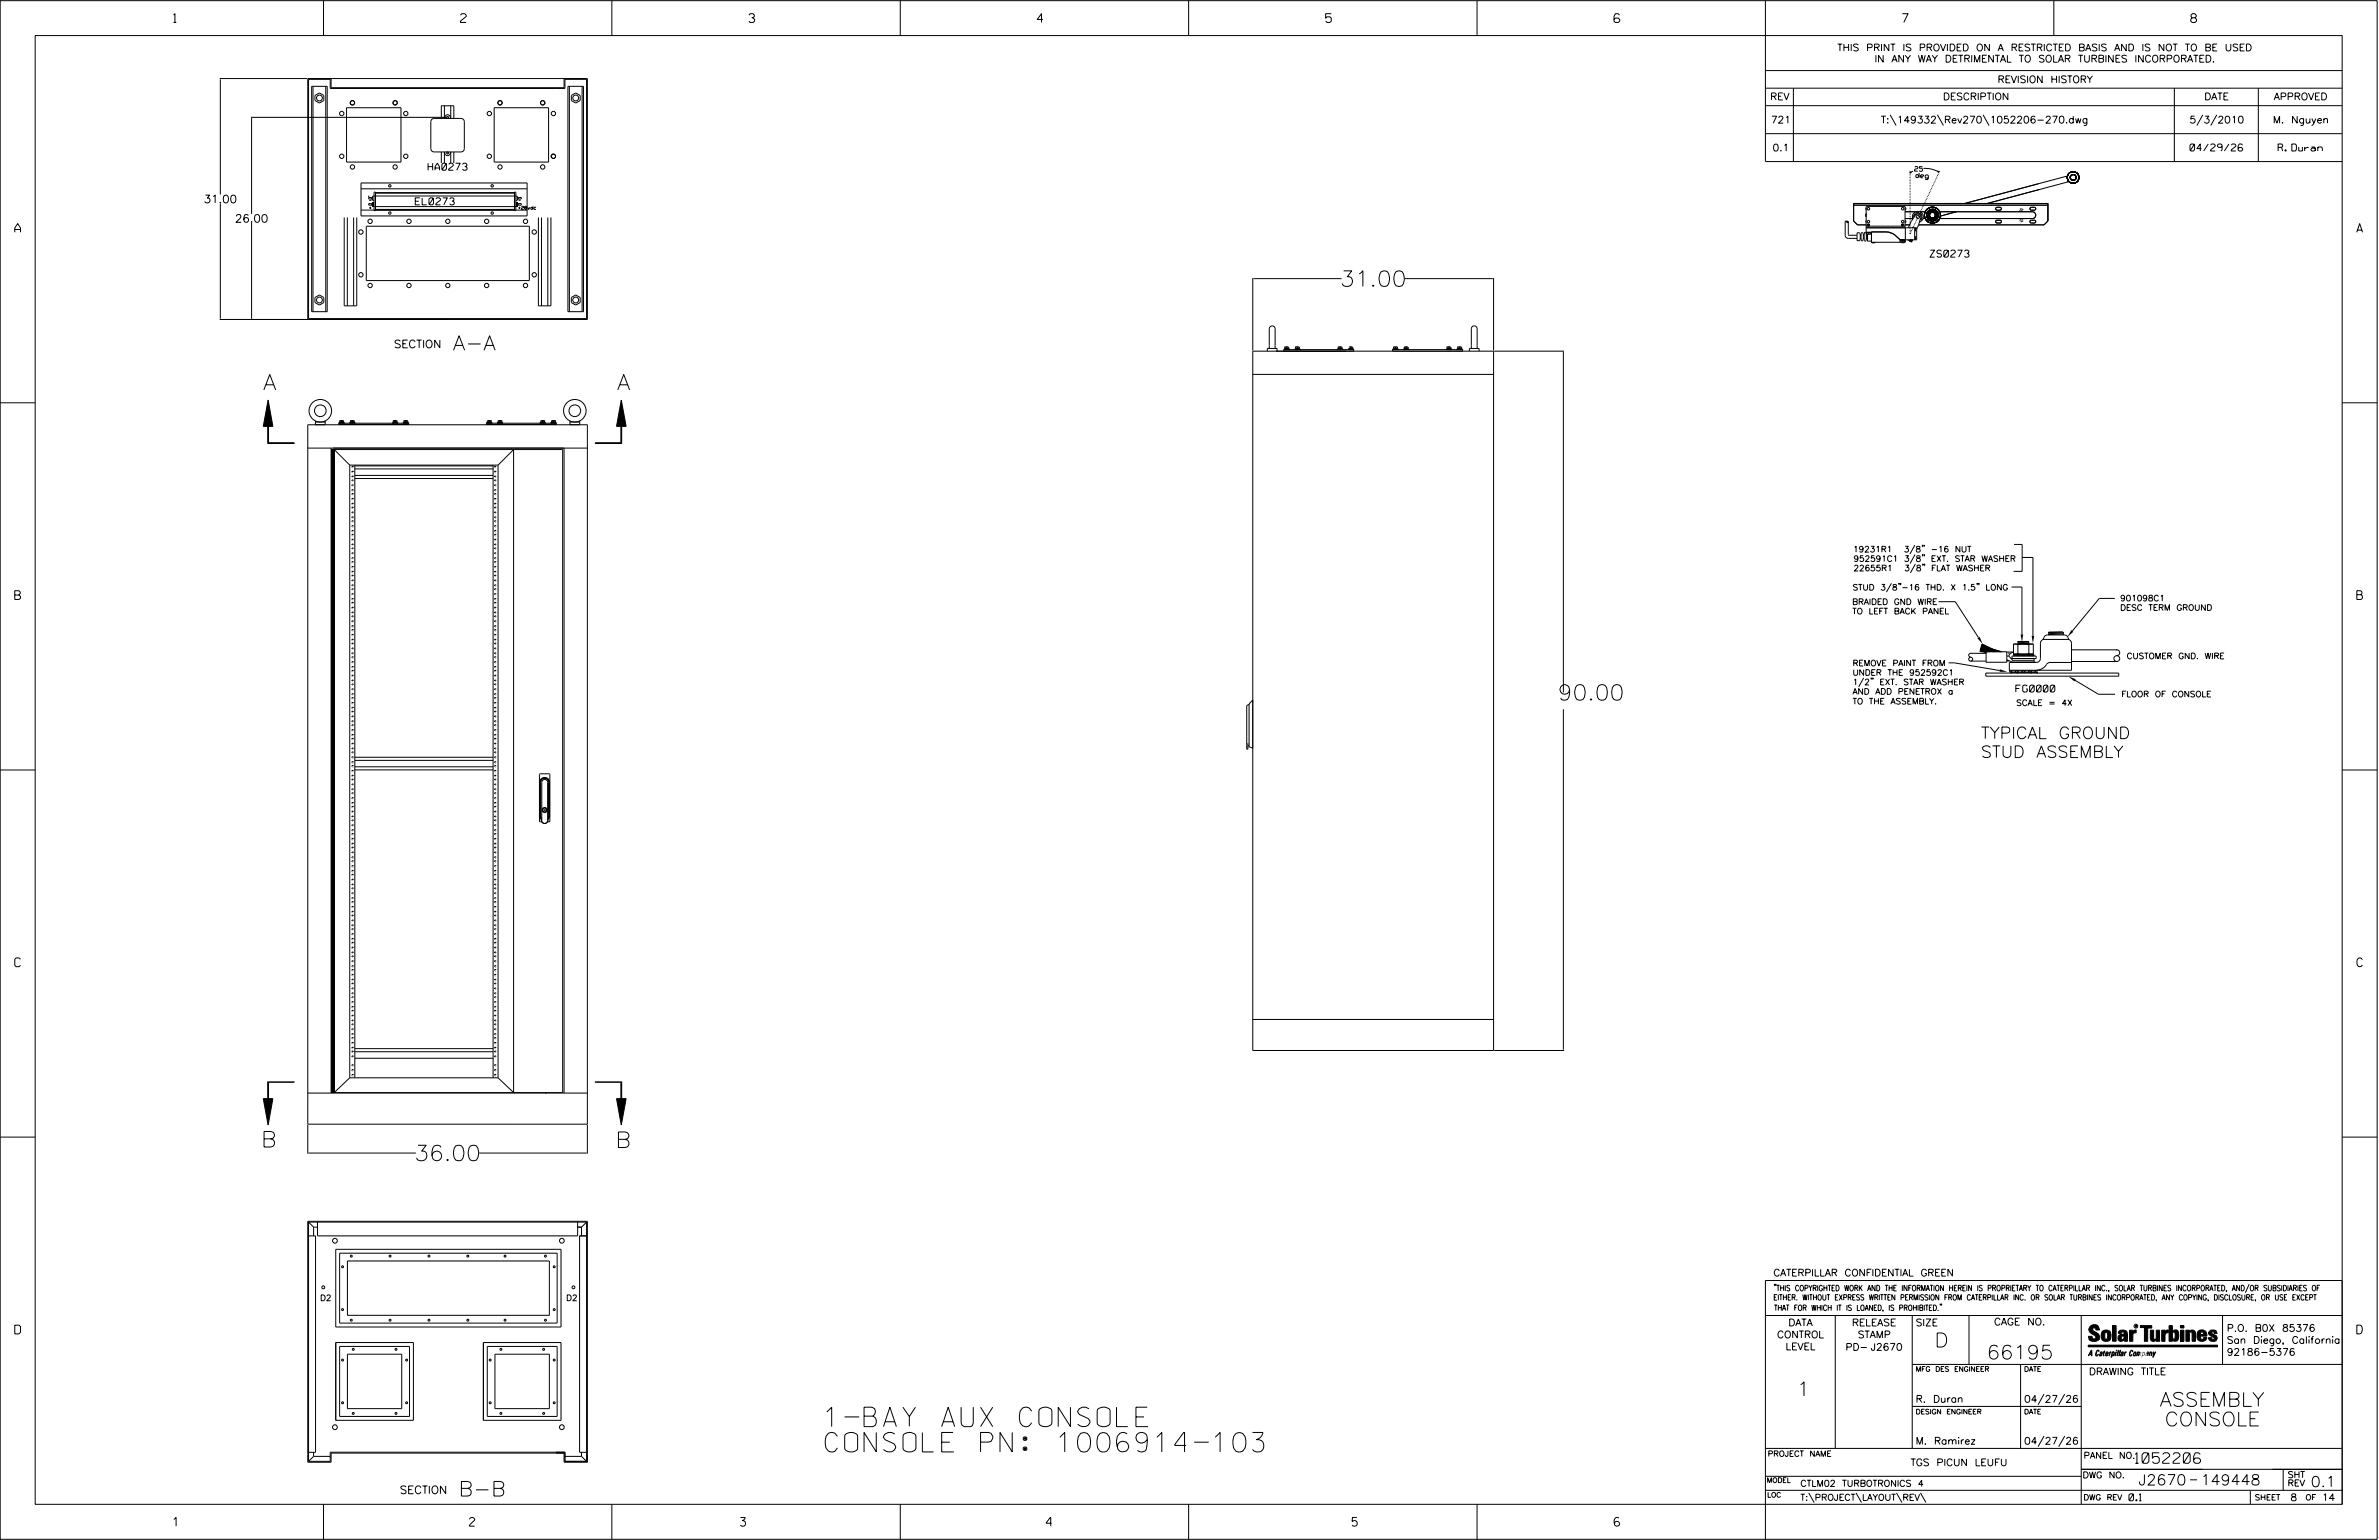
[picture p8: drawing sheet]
<svg xmlns="http://www.w3.org/2000/svg" width="864mm" height="559mm" viewBox="0 0 864 559" stroke-linecap="round" stroke-linejoin="round" font-family="sans-serif">
<defs><g id="words">
<g font-size="7">
<text x="299.6" y="517.7">1-BAY AUX CONSOLE</text>
<text x="299.6" y="526.8">CONSOLE PN: 1006914-103</text>
</g>
<g font-size="5.6">
<text x="486.4" y="103.9">31.00</text>
<text x="95.5" y="141.5">A</text>
<text x="224" y="141.5">A</text>
<text x="565.5" y="254.1">90.00</text>
<text x="94.8" y="416.2">B</text>
<text x="223.4" y="416.4">B</text>
<text x="150.4" y="421.2">36.00</text>
</g>
<g font-size="5.3">
<text x="164.4" y="127.1">A-A</text>
<text x="166.5" y="542.9">B-B</text>
</g>
<g font-size="5.1">
<text x="702.3" y="488.8">D</text>
<text x="721.2" y="493.2">66195</text>
<text x="652.2" y="506.5">1</text>
<text x="784" y="510.3">ASSEMBLY</text>
<text x="785.8" y="517.4">CONSOLE</text>
</g>
<g font-size="4.2">
<text x="719.1" y="268">TYPICAL GROUND</text>
<text x="719.1" y="274.9">STUD ASSEMBLY</text>
</g>
<g font-size="3.8">
<text x="775.1" y="531">1052206</text>
<text x="776.3" y="538.9">J2670</text>
<text x="798.8" y="538.9">149448</text>
<text x="838.8" y="539.5">0.1</text>
</g>
<g font-size="3.2">
<text x="63" y="8.2">1</text>
<text x="167.2" y="8.2">2</text>
<text x="271.8" y="8.2">3</text>
<text x="376.5" y="8.2">4</text>
<text x="481.2" y="8.2">5</text>
<text x="690.6" y="8.2">7</text>
<text x="795.3" y="8.2">8</text>
<text x="5.4" y="84.3">A</text>
<text x="855.5" y="84.3">A</text>
<text x="5.4" y="217.5">B</text>
<text x="855.6" y="217.5">B</text>
<text x="5.4" y="350.8">C</text>
<text x="855.6" y="350.8">C</text>
<text x="5.4" y="484">D</text>
<text x="855.6" y="484">D</text>
<text x="62.8" y="553.8">1</text>
<text x="170.4" y="553.8">2</text>
<text x="268.8" y="553.8">3</text>
<text x="379.8" y="553.8">4</text>
<text x="490.8" y="553.8">5</text>
<text x="585.9" y="553.8">6</text>
</g>
<g font-size="2.8">
<text x="73.9" y="73.6">31.00</text>
<text x="85.3" y="80.7">26.00</text>
<text x="143" y="126.2">SECTION</text>
<text x="145.1" y="542">SECTION</text>
</g>
<g font-size="2.5">
<text x="666.9" y="18.5">THIS PRINT IS PROVIDED ON A RESTRICTED BASIS AND IS NOT TO BE USED</text>
<text x="680.5" y="22.6">IN ANY WAY DETRIMENTAL TO SOLAR TURBINES INCORPORATED.</text>
<text x="725.1" y="30">REVISION HISTORY</text>
<text x="642.6" y="36.3">REV</text>
<text x="705.3" y="36.3">DESCRIPTION</text>
<text x="800.2" y="36.3">DATE</text>
<text x="825.4" y="36.3">APPROVED</text>
<text x="642.9" y="44.7">721</text>
<text x="682.8" y="44.7">T:\149332\Rev270\1052206-270.dwg</text>
<text x="794.8" y="44.7">5/3/2010</text>
<text x="825.1" y="44.7">M. Nguyen</text>
<text x="643.5" y="54.8">0.1</text>
<text x="795" y="54.8">04/29/26</text>
<text x="827" y="54.8">R. Duran</text>
<text x="155.4" y="61.8">HA0273</text>
<text x="150.7" y="74.3">EL0273</text>
<text x="700.6" y="93.3">ZS0273</text>
<text x="731.8" y="251.1">FG0000</text>
<text x="643.8" y="463">CATERPILLAR CONFIDENTIAL GREEN</text>
<text x="645.1" y="485.5">CONTROL</text>
<text x="649.2" y="481.1">DATA</text>
<text x="672.3" y="481.1">RELEASE</text>
<text x="674.4" y="485.5">STAMP</text>
<text x="695.4" y="481.1">SIZE</text>
<text x="723.8" y="480.8">CAGE NO.</text>
<text x="808.4" y="483.1">P.O. B0X 85376</text>
<text x="648.2" y="489.8">LEVEL</text>
<text x="669.9" y="490">PD- J2670</text>
<text x="808.4" y="487.5">San Diego, California</text>
<text x="808.4" y="491.8">92186-5376</text>
<text x="758.3" y="498.9">DRAWING TITLE</text>
<text x="695.4" y="508.9">R. Duran</text>
<text x="734.8" y="508.9">04/27/26</text>
<text x="695.4" y="524.1">M. Ramirez</text>
<text x="734.8" y="524.1">04/27/26</text>
<text x="693.5" y="531.9">TGS PICUN LEUFU</text>
<text x="772.8" y="544.6">0.1</text>
<text x="831.4" y="544.6">8</text>
<text x="842.9" y="544.6">14</text>
</g>
<g font-size="2.3">
<text x="756.4" y="529.2">PANEL NO.</text>
<text x="653.5" y="539.4">CTLM02 TURBOTRONICS 4</text>
<text x="756" y="536.3">DWG NO.</text>
<text x="830.4" y="539.3">REV</text>
<text x="830.4" y="536.2">SHT</text>
<text x="653.5" y="544.5">T:\PROJECT\LAYOUT\REV\</text>
</g>
<g font-size="2.1">
<text x="672.7" y="200.3">19231R1</text>
<text x="672.8" y="203.8">952591C1 3/8&quot; EXT. STAR WASHER</text>
<text x="691.3" y="200.3">3/8&quot; -16 NUT</text>
<text x="672.8" y="207.2">22655R1</text>
<text x="688.7" y="207.2">3/8&quot; FLAT WASHER</text>
<text x="672.5" y="214.2">STUD 3/8&quot;-16 THD. X 1.5&quot; LONG</text>
<text x="672.4" y="219.4">BRAIDED GND WIRE</text>
<text x="769.6" y="221.5">DESC TERM GROUND</text>
<text x="769.6" y="218.1">901098C1</text>
<text x="672.4" y="222.8">TO LEFT BACK PANEL</text>
<text x="772" y="239.1">CUSTOMER GND. WIRE</text>
<text x="672.5" y="241.7">REMOVE PAINT FROM</text>
<text x="672.5" y="245.1">UNDER THE 952592C1</text>
<text x="672.5" y="248.5">1/2&quot; EXT. STAR WASHER</text>
<text x="672.5" y="251.9">AND ADD PENETROX a</text>
<text x="672.5" y="255.5">TO THE ASSEMBLY.</text>
<text x="731.9" y="256.1">SCALE = 4X</text>
<text x="770.1" y="252.9">FLOOR OF CONSOLE</text>
<text x="116.2" y="472">D2</text>
<text x="205.5" y="472">D2</text>
</g>
<g font-size="2">
<text x="643.8" y="468.4">&quot;THIS COPYRIGHTED WORK AND THE INFORMATION HEREIN IS PROPRIETARY TO CATERPILLAR INC., SOLAR TURBINES INCORPORATED, AND/OR SUBSIDIARIES OF</text>
<text x="643.8" y="471.8">EITHER. WITHOUT EXPRESS WRITTEN PERMISSION FROM CATERPILLAR INC. OR SOLAR TURBINES INCORPORATED, ANY COPYING, DISCLOSURE, OR USE EXCEPT</text>
<text x="644" y="475.6">THAT FOR WHICH IT IS LOANED, IS PROHIBITED.&quot;</text>
<text x="641.7" y="528.5">PROJECT NAME</text>
<text x="756.3" y="544.3">DWG REV</text>
<text x="818.5" y="544.3">SHEET</text>
<text x="836.9" y="544.3">OF</text>
</g>
<g font-size="1.8">
<text x="695.4" y="497.6">MFG DES ENGINEER</text>
<text x="734.8" y="497.6">DATE</text>
<text x="695.4" y="513.1">DESIGN ENGINEER</text>
<text x="734.8" y="513.1">DATE</text>
<text x="641.3" y="538">MODEL</text>
<text x="641.5" y="543.3">LOC</text>
</g>
<g font-size="1.7">
<text x="695" y="62.1" transform="rotate(2 695 62.1)">2</text>
<text x="695.5" y="64.4" transform="rotate(2 695.5 64.4)">d e g</text>
<text x="696.7" y="62.2" transform="rotate(2 696.7 62.2)">5</text>
</g>
<g font-size="1.1">
<text x="134.1" y="76">+</text>
<text x="134.1" y="73.3">-</text>
<text x="188.2" y="76">+28vdc</text>
<text x="188.2" y="73.2">-</text>
</g>
<text font-size=".9" x="775.1" y="481.7">R</text>
</g></defs>
<g fill="none" stroke="#000" stroke-width=".36">
<path d="M.1 .2h862.8v558.4h-862.8zM12.8 12.9h837.4v533h-837.4zM117.4 .2v12.7M222.1 .2v12.7M326.8 .2v12.7M431.5 .2v12.7M536.2 .2v12.7M587.9 5.5l-.5-.5h-1l-.5 1v1.7l.5 .4h1l.6-.4v-.6l-.6-.5h-1l-.5 .5M640.9 .2v58.4h209.3M745.6 .2v12.7M79.8 28.5h31.7M80 28.8v41.8"/>
<path d="M112 28.8h7.9v3.3h85.2v-3.3h7.8v86.8h-100.9zM113.1 31.3h5.7v81.8h-5.7zM113.6 31.3v81.8M114.3 34.6l1.7-.9 1.5 .9v1.9l-1.5 .9-1.7-.9zM118.3 31.3v81.8M120.2 28.5v3.3h84.6v-3.3M123 31.8v.3M125.8 39.1h19.8v19.7h-19.8zM161.3 38.4v4.6M163.6 38.4l.1 4.6-.6-1.1-.6-.3-.8 .5-.4 .9M179.4 39.1h19.7v19.7h-19.7zM201.9 31.8v.3"/>
<path d="M206.2 31.3h5.6v81.8h-5.6zM206.7 31.3v81.8M207.4 34.6l1.6-.9 1.6 .9v1.9l-1.6 .9-1.6-.9zM211.3 31.3v81.8M640.9 25.6h209.3M640.9 32h209.3M640.9 38.3h209.3M651 32v26.6M789.3 32v26.6M819.8 32v26.6M91.1 42.6h71.1M91.3 42.9v34.7"/>
<path d="M156.7 43.3l1-.3h9.6a1.21 1.21 0 0 1 1.3 1.2v9.7a1.21 1.21 0 0 1-1.3 1.2h-9.6a1.21 1.21 0 0 1-1.3-1.2v-9.7zM160.2 43v-4.6h4.5v4.6M160.2 55.1v4.1M161.3 55.1l.4 1 .8 .4 .6-.3 .6-1.1-.1 4.1M161.3 55.1v4.1M164.7 55.1v4.1M640.9 48.5h209.3M686.2 41.7l2.1 3.8M703.3 41.7l2.2 3.8M719.9 41.7l2.1 3.8M799.6 41.7l-2.1 3.8M804.7 41.7l-2.2 3.8"/>
<path d="M80 73.8v41.8M125 78.9v32.1h4.5v-32.1M126.1 78.9v32.1M128.4 78.9v32.1M131.1 76.2h60.2M131.1 66.4h60.2v12h-60.2zM131.1 68.5h60.2M133.8 71v.5M133.8 73.9h1.1v.5h-1.1zM133.8 71.6h1.1v.6h-1.1zM134.9 72.1l.4 .2M134.9 72.2l.4 .2"/>
<path d="M134.9 74.4l.4 .2M134.9 74.3l.4 .2M135.3 73.4v1.5h52.4v-1.5M135.3 71.5l-.4 .3M135.3 73.7l-.4 .3M135.8 69.7h.5v6.7h-.5zM135.8 72.7h-.5v-1.5h52.4v1.5h-.4M136.3 76h50.5M136.3 69.9h50.5M136.3 70.1h50.5M186.8 69.7h.5v6.7h-.5zM187.7 71.6l.4 .2"/>
<path d="M187.7 71.5l.4 .2M187.7 73.7l.4 .2M187.7 73.8l.4 .2M188.1 73.9h1.1v.5h-1.1zM188.1 71.6h1.1v.6h-1.1zM188.1 72.2l-.4 .2M188.1 72.1l-.4 .2M188.1 74.4l-.4 .2M188.1 74.3l-.4 .2M195.4 78.9v32.1h4.6v-32.1M196.6 78.9v32.1M198.9 78.9v32.1"/>
<path d="M672.9 74.4h70.5M677.4 77.5v1.1M677.4 75.4v.7M691.6 76.8h3.8M691.6 75.3l.3 .4-.3 .5M691.6 79.9l.3 .5-.3 .5M691.6 79.3h2.7M693.4 62v.3M693.4 62.6v.3M693.4 63.1v.3M693.4 63.7v.3M693.4 64.3v.3"/>
<path d="M693.4 64.8v.3M693.4 65.4v.3M693.4 66v.3M693.4 66.5v.3M693.4 67.1v.3M693.4 67.7v.2M693.4 68.2v.3M693.4 68.8v.3M693.4 69.4v.2M693.4 69.9v.3M693.4 70.5v.3M693.4 71v.3"/>
<path d="M693.4 71.6v.3M693.4 72.2v.3M693.4 72.7v.3M693.4 73.3v.3M693.4 73.9v.3M693.4 74.4v.3M693.4 75v.3M693.4 75.6v.2M693.4 76.1v.3M693.4 76.7v.3M693.4 77.3v.2M693.4 77.8v.3"/>
<path d="M693.4 78.4v.3M693.4 79v.2M693.4 79.5v.3M693.5 62.3l.3 .4-.5 .1zM694.4 79.5a2 2 0 0 1 1.1-2.7 2 2 0 0 1 2.6 1.2 2 2 0 0 1-1.3 2.6M694.5 62.1l-1.2 .6M695 78.1h.1M695.5 77.9l-.4-.4-.4 .9v.3l.2-.1M695.7 79.9l-.1 .3M695.9 79.4l-.1 .3M696.1 77.3h.1M696.2 78.9l-.1 .3"/>
<path d="M696.4 78.4l-.1 .3M696.5 77.6l.2-.4-.6-.1-.7 .2 .3 .5M696.7 77.9l-.2 .2M696.8 77.8l.2-.5 .5 .5 .3 .6h-.6M696.9 77.4l-.1 .2M696.9 80v.1M697 76.8h1.9M697.1 76.9l-.1 .3M697.3 78.7h.5v.3l-.5 .8-.2-.2M697.4 77.9h.1M697.4 76.4l-.1 .2M697.6 79.2h.1"/>
<path d="M697.6 75.8l-.1 .3M697.9 75.4l-.2 .2M698.1 74.8l-.1 .3M698.1 79.3h.8M698.2 61.1a10.5 10.5 0 0 1 5.7 1.3M698.3 74.3l-.1 .3M698.6 73.8l-.1 .3M698.8 73.3l-.1 .3M699.1 72.8l-.2 .3M699.3 72.3l-.1 .2M699.6 71.8l-.2 .2M699.8 71.3l-.1 .2"/>
<path d="M699.8 78.4l.1 .2M699.8 77.8v.3M699.9 78.1v.3M700 70.8l-.1 .2M700 78.9l.2 .2M700 77.3l-.1 .2M700 78.6l.1 .3M700 77.5l-.1 .3M700.3 70.2l-.1 .3M700.3 79.1l.2 .2M700.3 77.1l-.2 .2M700.4 79.3l.2 .2"/>
<path d="M700.4 76.8l-.2 .2M700.4 76.2a2.12 2.12 0 0 0-1 2.4 2.12 2.12 0 0 0 2.1 1.6M700.4 76.2l.1 .5a1.71 1.71 0 0 0-.6 1.8 1.71 1.71 0 0 0 1.5 1.3l.1 .4M700.5 69.7l-.1 .3M700.7 79.4l.3 .2M700.7 76.7l-.2 .2M700.8 69.2l-.2 .3M700.8 79.6l.3 .1M700.8 76.5l-.2 .2M701 68.7l-.1 .3M701.2 79.6l.3 .1M701.2 76.5l-.2 .1"/>
<path d="M701.2 68.2l-.1 .3M701.4 79.8h.2M701.4 76.4h-.3M701.5 67.7l-.1 .2M701.5 76l-1.1 .2M701.5 76l.1 .4M701.5 76a2.12 2.12 0 0 1 2 1.5 2.12 2.12 0 0 1-.9 2.4M701.5 76.5h.3M701.6 76.4a1.71 1.71 0 0 1 1.5 1.2 1.71 1.71 0 0 1-.6 1.9M701.6 76.4h.3M701.7 67.2l-.1 .3M702 66.7l-.2 .2"/>
<path d="M702 76.6l.3 .1M702 79.6h-.2M702.2 79.6l-.3 .1M702.2 76.5l.2 .2M702.2 66.2l-.1 .2M702.4 65.7l-.1 .2M702.5 79.5l.1 .4M702.5 79.3l-.2 .1M702.5 76.9l.2 .2M702.6 79.9l-1.1 .3M702.6 79.3l-.2 .2M702.6 76.8l.2 .2"/>
<path d="M702.7 65.2l-.1 .2M702.9 77.3l.1 .2M702.9 78.9l-.2 .2M702.9 64.6l-.1 .3M703 77.3l.1 .2M703 78.9l-.2 .2M703.1 78.4l-.1 .2M703.1 77.8v.3M703.2 78.4l-.1 .2M703.2 77.8v.3M703.2 64.1l-.2 .3M703.4 62.4h.5"/>
<path d="M703.4 63.6l-.1 .3M703.5 62.1l-.1 .3M703.6 62l.3 .5M703.6 63.1l-.1 .3M703.9 62.6l-.1 .3M704.1 76.8h33.7a1.23 1.23 0 0 1 1.2 1.3 1.23 1.23 0 0 1-1.2 1.2h-33.7M704.1 62l-.1 .3M710.2 76.8l-5.8 1.6M713.2 73.8l37.1-9.9 .5 2.1-29.4 7.8M724.5 75.5l.5-.3h1l.5 .5-.2 .5-1.3 .1-.5-.3zM733.2 80l.1 .3M733.2 76.2l.1 .3"/>
<path d="M733.5 79.5l-.2 .2M733.5 76.7l.3 .1M733.5 75.7l-.2 .2M733.7 79.7l-.2 .3M733.7 76.4h.3M733.7 76l-.2 .2M733.8 79.4l.3 .1M733.8 75.6l.3 .1M734 79.7l.1 .3M734 76l.1 .2M734.3 76.5l-.2 .2M734.3 79.7l.1 .3"/>
<path d="M734.3 75.9l.1 .3M737.1 75.3h1.6l.2 .7-.4 .3-1.4-.1-.2-.5zM91.3 80.9v34.7M133 82.1h59.2v19.7h-59.2zM670.3 80.4l.1 .2M670.3 80.5l-.2-.3-.3 .2v5l.2 .6 .9 .5h3.3M670.9 80.5l.1 4.7 3.1 .2M675.3 85.2v1.5M675.6 85.2v1.5M676.4 85.2v1.5M676.7 85.2v1.5M677.1 87.5h.1"/>
<path d="M677.1 84.3h.1M677.1 84.3l-.5 .9-.4-.7h-.5l-.3 .7-.4-.7h-.9v2.8h.9l.4-.7 .3 .7 .4 .1 .5-.8 .5 .9M677.1 84.3l.4 .8 .3-.1M677.1 87.5l.6-.9 .2 .9M677.4 80v.8M677.4 81.6h-3.1l-1.4-1.4v-6.4h70.5v6.4l-1.4 1.4h-45.5M677.4 82.7h18.4v4.3h-6.1M677.4 84.6h1.7v.3l-1.3 .1-.4-.1zM677.4 82.1h14.2M677.5 85.2v1.5M677.6 84.3v.3M677.8 85.2v1.5"/>
<path d="M677.9 82.1v-.8h.7v.8M677.9 85.1v2.4M677.9 82h.7M677.9 81.7h.7M677.9 87.5h1.5M678 81.6h.6M678 81.4h.6M678.1 81.8h.3M678.1 81.5h.3M678.1 81.6h.3M678.4 84.3l-.4 .3M679 84.3v.3"/>
<path d="M679.3 87.9l.3 .2M679.4 84.2l5.8 .1 2.7 1M679.4 88l.2 .1M680.8 87.9l-1.2 .2M687.9 85.3l1.8 1.7M687.9 85.3l-1-.7-1.6-.5h-6l.1 3.8M687.9 85.3l2 1.7M689.7 87v.9M689.9 87.6h.1M689.9 87.6v-.4h1.7v.4M689.9 87.6h1.6M690 87v.2"/>
<path d="M690.3 82.1v-.8h.8v.8M690.4 81.6h.6M690.4 81.4h.6M690.4 82h.6M690.4 81.7h.6M690.5 81.6h.3M690.5 81.8h.3M690.5 81.5h.3M690.5 87.2l.3-.2-.3 .2M691.4 87v.2M691.4 87.9h-1.3M691.5 87.6h.1"/>
<path d="M691.6 81.6h1.6M691.6 82.7v-7.8h-14.2v9.4h1.9M691.7 82.7v5.2h-12.4M692.5 87l1.5 .7M693.3 87.1l.8 .4-.8-.3M693.4 80.1v.3M693.4 80.6v.3M693.4 81.2v.3M693.4 81.7v.3M693.4 82.3v.3M693.4 82.9v.2M693.4 83.4v.3"/>
<path d="M693.4 84v.3M693.5 87l.7 .3-.5-.3M693.5 84.5l-.1 .4v-.3M693.8 84l-.1 .3M693.8 87l.4 .2-.3-.2M694 83.5l-.1 .3M694.1 87l.2 .1M694.1 87.6l-.9-.3 .8 .4M694.2 87l-.3 .8-.7-.3 .2-.5 .8 .4M694.2 82.7l.1-.3 .2 .3M694.3 83l-.2 .3M694.5 82.5l-.1 .3"/>
<path d="M694.7 82l-.1 .2M695 81.5l-.1 .2M695 82.7v4.3M695.2 81l-.1 .2M695.4 82.7v1.2h.4M695.5 80.5l-.2 .2M695.8 85.8h-.4v1.2M696.5 81.6l.7-2.6a1.07 1.07 0 0 0-.6-1.3 1.07 1.07 0 0 0-1.3 .4l-1.5 2.2-1.1 2.4M696.5 81.6l-.7 1.5M724.5 80.1l1.5-.2 .5 .5-.2 .5h-1.3l-.5-.2zM733.5 80.5h.3M733.7 80.2h.3"/>
<path d="M734.3 80.3l-.2 .2M736.9 80.1l1.6-.2 .5 .5-.3 .5h-1.3l-.5-.2zM79.8 115.9h133.4v-87.4h-101.5v87.4M117.5 107.9v1.9l-1.5 .9-1.7-.9v-1.9l1.7-.9 1.5 .9M210.6 107.9v1.9l-1.6 .9-1.6-.9v-1.9l1.6-.9 1.6 .9M454.8 100.9v26.3M455 101.1h32M510 101.1h31.9M535.1 118.3l-.8 .4-.2 .6v7.1M535.1 118.3h.1M535.2 118.3l.8 .4 .2 .6v7.1M542.2 100.9v26.3"/>
<path d="M454.8 127.4h87.4v253.8h-87.4zM454.8 135.9h87.4M460.1 127.4v-1h3.5v1M460.8 126.4v-7.1a1.06 1.06 0 0 1 1-1 1.06 1.06 0 0 1 1.1 1v7.1M466.1 126.9h25.3M466.4 126h.1M466.4 125.9l.7 .1M466.4 126.4h1.4M466.4 125.9v.7M466.7 125.9h.8M467.1 126l.7-.1v.7M467.1 125.9v.5"/>
<path d="M467.2 126.4l-.3 .2M468.2 126.9v-.3h-2.1v.8M469.9 126.9v-.3h2.2v.3M470.3 126h.1M470.3 125.9l.7 .1M470.3 126.4h1.4M470.3 125.9v.7M470.6 125.9h.8M471 126l.7-.1v.7M471 125.9v.5M471.1 126.4l-.3 .2M485.4 126.9v-.3h2.1v.3"/>
<path d="M485.8 126.4h1.4M485.8 125.9l.7 .1M485.8 126h.1M485.8 125.9v.7M486.1 125.9h.8M486.5 126l.7-.1v.7M486.5 125.9l-.2 .7 .3-.2M489.3 126.9v-.3h2.1v.8M489.7 126.4h1.4M489.7 125.9l.7 .1M490 125.9h.8M490.4 126l.7-.1v.7"/>
<path d="M490.4 125.9v.5M490.4 126.4l-.2 .2M490.5 126.4l-.3 .2M505.5 126.9h25.4M505.9 126.4h1.4M505.9 125.9l.7 .1M505.9 126h.1M505.9 125.9v.7M506.2 125.9h.8M506.6 126l.7-.1v.7M506.6 125.9v.5M506.7 126.4l-.3 .2"/>
<path d="M507.6 126.9v-.3h-2.1v.8M509.4 126.9v-.3h2.1v.3M509.8 126.4h1.4M509.8 125.9l.7 .1M509.8 126h.1M509.8 125.9v.7M510.1 125.9h.8M510.5 126l.7-.1v.7M510.5 125.9v.5M510.6 126.4l-.3 .2M524.9 126.9v-.3h2.1v.3M525.3 126.4h1.4"/>
<path d="M525.3 126h.1M525.3 125.9v.7M525.3 125.9l.7 .1M525.6 125.9h.8M526 126l.7-.1v.7M526 125.9v.5M526.1 126.4l-.3 .2M528.8 126.9v-.3h2.1v.8M529.2 126.4h1.4M529.2 125.9l.7 .1M529.2 126h.1M529.2 125.9v.7"/>
<path d="M529.4 125.9h.9M529.9 126l.7-.1v.7M529.9 125.9v.5M530 126.4l-.3 .2M533.4 127.4v-1h3.5v1M542.4 127.4h25.4M567.5 127.7v123.5M.1 146.2h12.7M97.2 154.7v6.2h9.6v-.2h-9.3v-6M97.3 145.1l1.8 9.6h-3.5zM97.3 154.7v6.2M111.7 154.1h101.5v253.8h-101.5z"/>
<path d="M114.5 152.7v1.4M114.5 153.1h3.5M118 152.7v1.4M123 153.6h25.4M123 154h25.4M123.3 152.7h.1M123.3 152.7h.7M123.3 152.7v.7M123.3 153.1h1.4zM123.6 152.6h.9M124 152.7h.7v.7M124 152.7v.4"/>
<path d="M124.2 153.1l-.3 .3M125.1 153.6l-2.1-.2v.7M126.9 153.6h2.1M127.2 152.7h.7M127.2 152.7h.1M127.2 153.1h1.4zM127.2 152.7v.7M127.5 152.6h.8M127.9 152.7h.7v.7M127.9 152.7v.4M128 153.1l-.3 .3 .4-.3M142.4 153.6h2.1"/>
<path d="M142.7 152.7h.1M142.7 153.1h1.4zM143 152.6h.9M143.4 152.7h.7v.7M143.4 152.7h-.7v.7M143.4 152.7v.4M143.5 153.1l-.3 .3M146.3 153.6l2.1-.2v.7M146.6 152.7h.1M146.6 153.1h1.4zM146.9 152.6h.8M147.3 152.7h-.7v.7"/>
<path d="M147.3 152.7h.7v.7M147.3 152.7v.4M147.4 153.1l-.3 .3M176.6 153.6h25.4M176.6 154h25.4M176.9 153.1h1.4zM177.2 152.6h.8M177.5 153.1l.3 .3M177.6 152.7h-.7v.7M177.6 152.7h.7v.7M177.6 152.7v.4M178.3 152.7h.1"/>
<path d="M178.7 153.6l-2.1-.2v.7M180.4 153.6h2.2M180.8 153.1h1.4zM181.1 152.6h.8M181.4 153.1l.3 .3M181.5 152.7h.7v.7M181.5 152.7h-.7v.7M181.5 152.7v.4M182.2 152.7h.1M196 153.6h2.1M196.3 153.1h1.4zM196.6 152.6h.8"/>
<path d="M196.9 153.1l.3 .3-.2-.3M197 152.7h.7v.7M197 152.7h-.7v.7M197 152.7v.4M197.7 152.7h.1M199.8 153.6l2.2-.2v.7M200.2 153.1h1.4zM200.5 152.6h.8M200.8 153.1l.3 .3M200.9 152.7h-.7v.7M200.9 152.7h.7v.7M200.9 152.7v.4"/>
<path d="M201.6 152.7h.1M206.9 153.1h3.5M206.9 152.7v1.4M210.4 152.7v1.4M225.4 154.7v6h-9.3v.2h9.6v-6.2M225.5 145.1l1.8 9.6h-3.5zM225.5 154.7v6.2M850.2 146.2h12.7M97.2 160.8h9.6M111.7 162.6h101.5M120.2 163.1h84.1v233.4h-84.1M120.2 162.6v234"/>
<path d="M127 168.8v222.3M127 168.8h53.8M127 168.8l-5.7-5.7v233.4l5.7-5.4M128 176.4h.1M128 179.6h.1M128 178.2h.1M128 174.7h.1M128 173.2h.1M128 171.5h.1M128 169.7h.1M128.3 176.2l-.3-.3-.2 .4M128.3 179.4l-.3-.3-.2 .4"/>
<path d="M128.3 177.9l-.3-.2-.2 .3M128.3 174.4l-.3-.2-.2 .3M128.3 173l-.3-.2-.2 .3M128.3 171.2l-.3-.2-.2 .3M128.3 169.5l-.3-.3-.2 .4M128.8 168.8v222.3M128.8 169.1h50.2M128.8 173.6h50.2M128.8 170.1h50.2M128.8 172.5h50.2M179 168.8v222.3M179.8 176.4h.1"/>
<path d="M179.8 179.6h.1M179.8 178.2h.1M179.8 174.7h.1M179.8 173.2h.1M179.8 171.5h.1M179.8 169.7h.1M180.1 176.2l-.4-.3-.2 .4M180.1 179.4l-.4-.3-.2 .4M180.1 177.9l-.4-.2-.2 .3M180.1 174.4l-.4-.2-.2 .3M180.1 173l-.4-.2-.2 .3M180.1 171.2l-.4-.2-.2 .3"/>
<path d="M180.1 169.5l-.4-.3-.2 .4M180.8 168.8v222.3M180.8 168.8l5.6-5.7v233.4l-5.6-5.4M204.8 162.6v234M216.1 160.8h9.6M128 199.3h.1M128 183.1h.1M128 184.5h.1M128 186.3h.1M128 181.4h.1M128.1 194.4h-.1M128.1 196.1l-.1 .1"/>
<path d="M128.1 197.9h-.1M128.1 188l-.1 .1M128.1 189.4l-.1 .1M128.1 191.2h-.1M128.1 193h-.1M128.3 194.1l-.3-.2-.2 .3M128.3 195.9l-.3-.2-.2 .3M128.3 197.7l-.3-.3-.2 .4M128.3 199.1l-.3-.3-.2 .4M128.3 187.8l-.3-.3-.2 .4M128.3 189.2l-.3-.3-.2 .4M128.3 191l-.3-.3-.2 .4"/>
<path d="M128.3 192.7l-.3-.2-.2 .3M128.3 182.9l-.3-.3-.2 .4M128.3 184.3l-.3-.3-.2 .4M128.3 186.1l-.3-.3-.2 .4M128.3 181.1l-.3-.3-.2 .4M179.8 199.3h.1M179.8 183.1h.1M179.8 184.5h.1M179.8 186.3h.1M179.8 181.4h.1M179.9 194.4h-.1M179.9 196.1l-.1 .1"/>
<path d="M179.9 197.9h-.1M179.9 188l-.1 .1M179.9 189.4l-.1 .1M179.9 191.2h-.1M179.9 193h-.1M180.1 194.1l-.4-.2-.2 .3M180.1 195.9l-.4-.2-.2 .3M180.1 199.1l-.4-.3-.2 .4M180.1 197.7l-.4-.3-.2 .4M180.1 187.8l-.4-.3-.2 .4M180.1 189.2l-.4-.3-.2 .4M180.1 191l-.4-.3-.2 .4"/>
<path d="M180.1 192.7l-.4-.2-.2 .3M180.1 182.9l-.4-.3-.2 .4M180.1 184.3l-.4-.3-.2 .4M180.1 186.1l-.4-.3-.2 .4M180.1 181.1l-.4-.3-.2 .4M695.1 197.8l-1.8 3.2M697.9 197.9l-.1 .5M698.5 197.9l-.1 .5M731.1 197.6h3v9.7h-3.1M128 219.1h.1M128 215.9h.1M128 217.7h.1"/>
<path d="M128 214.1h.1M128 212.7h.1M128 209.2h.1M128 207.8h.1M128 211h.1M128 206h.1M128 202.8h.1M128 201.1h.1M128 204.3h.1M128.3 218.8l-.3-.3-.2 .4M128.3 215.7l-.3-.3-.2 .4M128.3 217.4l-.3-.2-.2 .3"/>
<path d="M128.3 213.9l-.3-.3-.2 .4M128.3 212.5l-.3-.3-.2 .4M128.3 209l-.3-.3-.2 .4M128.3 207.5l-.3-.2-.2 .3M128.3 210.7l-.3-.2-.2 .3M128.3 205.8l-.3-.3-.2 .4M128.3 202.6l-.3-.2-.2 .3M128.3 200.8l-.3-.2-.2 .3M128.3 204l-.3-.2-.2 .3M179.8 219.1h.1M179.8 215.9h.1M179.8 217.7h.1"/>
<path d="M179.8 214.1h.1M179.8 212.7h.1M179.8 209.2h.1M179.8 207.8h.1M179.8 211h.1M179.8 206h.1M179.8 202.8h.1M179.8 201.1h.1M179.8 204.3h.1M180.1 218.8l-.4-.3-.2 .4M180.1 215.7l-.4-.3-.2 .4M180.1 217.4l-.4-.2-.2 .3"/>
<path d="M180.1 213.9l-.4-.3-.2 .4M180.1 212.5l-.4-.3-.2 .4M180.1 209l-.4-.3-.2 .4M180.1 207.5l-.4-.2-.2 .3M180.1 210.7l-.4-.2-.2 .3M180.1 205.8l-.4-.3-.2 .4M180.1 202.6l-.4-.2-.2 .3M180.1 200.8l-.4-.2-.2 .3M180.1 204l-.4-.2-.2 .3M686.6 211.7l-1.8 3.2M689.4 211.7h-.2h.2l-.2 .6M690 211.7h-.2h.2l-.2 .6"/>
<path d="M695.2 201.2l-1.8 3.3M695.3 204.7l-1.8 3.2M698 201.3h-.2h.2l-.2 .6M698.1 204.8h-.2h.2l-.2 .5M698.6 201.3l-.2 .6M698.7 204.8h-.2h.2l-.2 .5M700.3 217.2h.1M703.8 218.3h6l8.4 13M717.8 211.7h-.2h.2l-.2 .6M718.4 211.7h-.2h.2l-.2 .6M730.2 213h3.8v17.2M734.1 202.3h3.9v28.4"/>
<path d="M767.7 217.1h-5.6l-9.8 11.9M128 225.8h.1M128 220.8h.1M128 224h.1M128 222.6h.1M128.1 238.8h-.1M128.1 227.5h-.1M128.1 228.9l-.1 .1M128.1 237.4h-.1M128.1 230.7h-.1M128.1 232.4l-.1 .1M128.1 233.9h-.1"/>
<path d="M128.1 235.6l-.1 .1M128.3 238.5l-.3-.2-.2 .4M128.3 227.3l-.3-.3-.2 .4M128.3 228.7l-.3-.3-.2 .4M128.3 237.1l-.3-.2-.2 .3M128.3 230.4l-.3-.2-.2 .3M128.3 232.2l-.3-.2-.2 .3M128.3 233.6l-.3-.2-.2 .3M128.3 235.4l-.3-.3-.2 .4M128.3 225.5l-.3-.3-.2 .4M128.3 220.6l-.3-.3-.2 .4M128.3 223.8l-.3-.3-.2 .4"/>
<path d="M128.3 222.4l-.3-.3-.2 .4M179.8 225.8h.1M179.8 220.8h.1M179.8 222.6h.1M179.8 224h.1M179.9 238.8h-.1M179.9 227.5h-.1M179.9 228.9l-.1 .1M179.9 237.4h-.1M179.9 230.7h-.1M179.9 233.9h-.1M179.9 232.4l-.1 .1"/>
<path d="M179.9 235.6l-.1 .1M180.1 238.5l-.4-.2-.2 .4M180.1 227.3l-.4-.3-.2 .4M180.1 228.7l-.4-.3-.2 .4M180.1 237.1l-.4-.2-.2 .3M180.1 230.4l-.4-.2-.2 .3M180.1 233.6l-.4-.2-.2 .3M180.1 232.2l-.4-.2-.2 .3M180.1 235.4l-.4-.3-.2 .4M180.1 225.5l-.4-.3-.2 .4M180.1 220.6l-.4-.3-.2 .4M180.1 222.4l-.4-.3-.2 .4"/>
<path d="M180.1 223.8l-.4-.3-.2 .4M715.4 239.9h5.6M715.4 237.1h5.6M715.5 237.1a.71 .71 0 0 0-.8 .6 .71 .71 0 0 0 .7 .8M718.8 236.2l2.9 .3M718.9 236l5.1 .5M718.9 235.9l2.1 1M718.9 235.7l2.1 .9-2.3-.2 .8-2.7 5.8 2.8M718.9 235.8l7.5 .7M719 235.5l6.7 .7M719 235.4l2.1 1.1M719 235.3l5.4 .5"/>
<path d="M719.1 235.2l2.6 1.3M719.1 235.1l4.2 .4M719.1 234.9l3.6 .3M719.2 234.8l3.5 1.7M719.2 234.7l2.9 .3M719.2 234.6l4 1.9M719.3 234.4l4.5 2.1M719.3 234.1l5 2.4M719.3 234.2l1.6 .2M719.5 233.8h.2M720.3 234.1l-.9-.2 5.4 2.6M721 236.5h7.5v3.8h-7.5z"/>
<path d="M721.5 234.7l-2.2-.3 7.4 2.1M723.2 235.5l-4.1-.5 3.1 1.5M728.5 238.1h.7l1.5 1.6h7.7M728.5 239.7l2.2 .6M728.5 239.4l.8 .4M729 236.6h1.9M729.2 236.6h-.7M729.3 237.2h.1M730.4 239v-.9h8.7v.9h-9.1M730.9 236.6l-1.2 .6-.4 .8M731 237.3l1.5-.2 5.5 .2M731 233.7l1.5 .2 5.5-.2"/>
<path d="M731.2 237.5h1.2M731.3 237.9h1.3M731.6 237.5l-.4 .6M732.3 237.7l.5 .4M732.4 232.9h.1M732.4 232.9l4.1-.1-.3 .2M732.4 233.6l.1 3.7M732.4 232.9l.4 .3M732.8 237.5h1.5M732.8 233.2l-.4 .4M733 237.9h1.5M733 237.8l-.5-.5-.3 .6"/>
<path d="M733.2 237.5l-.3 .6M734.4 232.8l-2 .1M734.7 237.5h1.4M734.9 237.9h1.5M734.9 237.8l-.5-.5-.3 .6M735.1 237.5l-.4 .6-.5-.4M736.1 237.7l.4 .4M736.2 233l-3.4 .2M736.2 233l.4 .4M736.5 233.7v3.6M736.5 237.5h1.4M736.6 233.4l-4.2 .2"/>
<path d="M736.6 233.4l-.4 .3M736.7 237.9h1.4M736.8 237.8l-.5-.5-.4 .6M736.9 237.5l-.3 .6M737.8 237.7l.5 .4M738 237.3l.4 .8M738 237.3l-.3 .6M738.1 237.3h-7.2l.5 .5M738.1 237.3v-3.6h-7.2v4.1l.3 .3M738.4 237.9h.1M738.4 239v1.3M741.6 232h9.5"/>
<path d="M743.5 229.6l.4 .3M743.5 230.2l.2 .2M743.9 229.9l-.4 .3M748.8 229.3l-5.3 .3M748.8 230l-5.3 .3M748.8 229.3l.4 .4M748.8 230l.4 .4M748.8 229.3h-5l-.3 .3M749.2 229.7l-5.3 .2M749.2 229.7l-.4 .3M752 235.8h16.6M768.2 235.8a1.07 1.07 0 0 1 1.3 1 1.07 1.07 0 0 1-1.2 1.1"/>
<path d="M128 253.6h.1M128 255.4h.1M128 257.1h.1M128 258.6h.1M128 250.4h.1M128 252.2h.1M128 248.7h.1M128 240.6h.1M128 245.5h.1M128 247.3h.1M128 243.7h.1M128 242.3h.1"/>
<path d="M128.3 253.4l-.3-.3-.2 .4M128.3 255.1l-.3-.2-.2 .3M128.3 256.9l-.3-.3-.2 .4M128.3 258.3l-.3-.2-.2 .3M128.3 250.2l-.3-.3-.2 .4M128.3 252l-.3-.3-.2 .4M128.3 248.4l-.3-.2-.2 .3M128.3 240.3l-.3-.2-.2 .3M128.3 245.3l-.3-.3-.2 .4M128.3 247l-.3-.2-.2 .3M128.3 243.5l-.3-.3-.2 .4M128.3 242.1l-.3-.3-.2 .4"/>
<path d="M179.8 253.6h.1M179.8 257.1h.1M179.8 255.4h.1M179.8 258.6h.1M179.8 250.4h.1M179.8 252.2h.1M179.8 248.7h.1M179.8 240.6h.1M179.8 247.3h.1M179.8 245.5h.1M179.8 243.7h.1M179.8 242.3h.1"/>
<path d="M180.1 253.4l-.4-.3-.2 .4M180.1 256.9l-.4-.3-.2 .4M180.1 255.1l-.4-.2-.2 .3M180.1 258.3l-.4-.2-.2 .3M180.1 250.2l-.4-.3-.2 .4M180.1 252l-.4-.3-.2 .4M180.1 248.4l-.4-.2-.2 .3M180.1 240.3l-.4-.2-.2 .3M180.1 247l-.4-.2-.2 .3M180.1 245.3l-.4-.3-.2 .4M180.1 243.5l-.4-.3-.2 .4M180.1 242.1l-.4-.3-.2 .4"/>
<path d="M453.4 255.6l-.8 .4v15.9h.4l.1-2.2M454.8 254l-1.4 1.4v15.6l1.4 .5M567.5 257.4v123.5M676.5 246l-1.8 3.2M679.3 246.1l-.1 .5M679.9 246.1l-.1 .5M707.4 240.5h2.1l16.4 2.8M720.9 244.2h48.2v1.2h-48.2zM729.4 240.3h9.9a1.45 1.45 0 0 0 1.4-1.4v-5.5l.2-.7 .6-.6a2.33 2.33 0 0 1 1.8-1.7h6.1a2.2 2.2 0 0 1 1.7 1.7l.7 .6 .2 .7v9.8h-22.6zM729.8 243.5h1.9M730 244h1.9M730.4 243.5l-.5 .7-.4-.3v-.7l.6 .6"/>
<path d="M732.1 243.5h2.1M732.4 244h2M732.5 243.8l-.7-.6-.5 .8M732.7 243.5l-.4 .7-.7-.6M734.6 243.5h2M734.9 244h1.9M735 243.8l-.7-.6-.5 .8M735.2 243.5l-.5 .7-.6-.6M737 243.5h1.9M737.3 244h1.9M737.4 243.8l-.7-.6-.5 .8M737.6 243.5l-.4 .7-.7-.6"/>
<path d="M738.5 244l.5-.8 .5 .4v.6M738.8 243.6l.7 .6M739.5 244h.1M739.5 244.2h.1M752 240.4l-8.6 .2a5.4 5.4 0 0 1-4.1 2.6M752 240h16.6M753.3 246.8l8.5 5.1h6M.1 279.4h12.7M128 267h.1M128 260.3h.1M128 262.1h.1M128 263.5h.1"/>
<path d="M128 265.3h.1M128.1 273.3l-.1 .1M128.1 275.1h-.1M128.1 276.9h-.1M128.1 278.3h-.1M128.1 271.9l-.1 .1M128.1 268.4h-.1M128.1 270.2h-.1M128.3 279.8l-.3-.3-.2 .4M128.3 273.1l-.3-.3-.2 .4M128.3 274.8l-.3-.2-.2 .4M128.3 276.6l-.3-.2-.2 .3"/>
<path d="M128.3 278l-.3-.2-.2 .3M128.3 271.7l-.3-.3-.2 .4M128.3 266.8l-.3-.3-.2 .4M128.3 268.2l-.3-.3-.2 .4M128.3 269.9l-.3-.2-.2 .3M128.3 260.1l-.3-.3-.2 .4M128.3 261.8l-.3-.3-.2 .4M128.3 263.2l-.3-.2-.2 .3M128.3 265l-.3-.3-.2 .4M128.8 274.8h50.2M128.8 275.9h50.2M128.8 278.2h50.2"/>
<path d="M128.8 279.4h50.2M179.8 267h.1M179.8 260.3h.1M179.8 263.5h.1M179.8 262.1h.1M179.8 265.3h.1M179.9 273.3l-.1 .1M179.9 275.1h-.1M179.9 276.9h-.1M179.9 278.3h-.1M179.9 271.9l-.1 .1M179.9 270.2h-.1"/>
<path d="M179.9 268.4h-.1M180.1 279.8l-.4-.3-.2 .4M180.1 273.1l-.4-.3-.2 .4M180.1 274.8l-.4-.2-.2 .4M180.1 276.6l-.4-.2-.2 .3M180.1 278l-.4-.2-.2 .3M180.1 271.7l-.4-.3-.2 .4M180.1 266.8l-.4-.3-.2 .4M180.1 269.9l-.4-.2-.2 .3M180.1 268.2l-.4-.3-.2 .4M180.1 260.1l-.4-.3-.2 .4M180.1 263.2l-.4-.2-.2 .3"/>
<path d="M180.1 261.8l-.4-.3-.2 .4M180.1 265l-.4-.3-.2 .4M453 270.6h.4M850.2 279.4h12.7M128 296.6h.1M128 298h.1M128 299.8h.1M128 293.1h.1M128 294.9h.1M128 281.8h.1M128 283.2h.1M128 286.7h.1"/>
<path d="M128 285h.1M128 289.9h.1M128 288.1h.1M128 291.7h.1M128.1 280l-.1 .1M128.3 296.4l-.3-.3-.2 .4M128.3 297.8l-.3-.3-.2 .4M128.3 299.5l-.3-.2-.2 .3M128.3 292.8l-.3-.2-.2 .3M128.3 294.6l-.3-.2-.2 .3M128.3 281.6l-.3-.3-.2 .4M128.3 283l-.3-.3-.2 .4"/>
<path d="M128.3 286.5l-.3-.3-.2 .4M128.3 284.7l-.3-.2-.2 .3M128.3 289.7l-.3-.3-.2 .4M128.3 287.9l-.3-.2-.2 .3M128.3 291.4l-.3-.2-.2 .3M179.8 296.6h.1M179.8 298h.1M179.8 299.8h.1M179.8 293.1h.1M179.8 294.9h.1M179.8 281.8h.1M179.8 283.2h.1"/>
<path d="M179.8 286.7h.1M179.8 285h.1M179.8 289.9h.1M179.8 288.1h.1M179.8 291.7h.1M179.9 280l-.1 .1M180.1 296.4l-.4-.3-.2 .4M180.1 297.8l-.4-.3-.2 .4M180.1 299.5l-.4-.2-.2 .3M180.1 292.8l-.4-.2-.2 .3M180.1 294.6l-.4-.2-.2 .3M180.1 281.6l-.4-.3-.2 .4"/>
<path d="M180.1 283l-.4-.3-.2 .4M180.1 286.5l-.4-.3-.2 .4M180.1 284.7l-.4-.2-.2 .3M180.1 289.7l-.4-.3-.2 .4M180.1 287.9l-.4-.2-.2 .3M180.1 291.4l-.4-.2-.2 .3M196.1 296l.4 1M196.1 296.1v-12.2a1.61 1.61 0 0 1 1.6-1.6 1.61 1.61 0 0 1 1.6 1.6v12.2M196.5 297.3l-.5-1.2v-12.2a1.76 1.76 0 0 1 1.7-1.8 1.76 1.76 0 0 1 1.8 1.8v12.2l-.5 1.2M196.6 298.2l-.8-.3v-16.8l.3-.3h3.2l.3 .3v16.8l-.1 .3h-.7M196.7 282.9a1.42 1.42 0 0 1 1.6-.4 1.42 1.42 0 0 1 .8 1.4v12.1a3 3 0 0 1-1 2.7 1.57 1.57 0 0 1-1.7-2.1l-.1-12.7zM196.9 283.2a1.06 1.06 0 0 1 1.2-.3 1.06 1.06 0 0 1 .7 1v13.8a1.06 1.06 0 0 1-1.1 1.1 1.06 1.06 0 0 1-1-1.1v-13.8z"/>
<path d="M197.7 293.7h.1M197.8 293.7v.6l-.3-.4 .2-.2M197.8 293.7h.1M199.3 296l-.3 1M128 306.5h.1M128 307.9h.1M128 304.7h.1M128 301.6h.1M128 303h.1M128.1 319.5h-.1M128.1 314.6h-.1M128.1 317.7l-.1 .1"/>
<path d="M128.1 316.3l-.1 .1M128.1 309.6l-.1 .1M128.1 312.8h-.1M128.1 311.4h-.1M128.3 319.3l-.3-.3-.2 .4M128.3 314.3l-.3-.2-.2 .3M128.3 317.5l-.3-.2-.2 .3M128.3 316.1l-.3-.3-.2 .4M128.3 309.4l-.3-.3-.2 .4M128.3 312.6l-.3-.3-.2 .4M128.3 311.1l-.3-.2-.2 .4M128.3 306.2l-.3-.2-.2 .4"/>
<path d="M128.3 307.7l-.3-.3-.2 .4M128.3 304.5l-.3-.3-.2 .4M128.3 301.3l-.3-.3-.2 .4M128.3 302.7l-.3-.3-.2 .4M179.8 306.5h.1M179.8 307.9h.1M179.8 304.7h.1M179.8 301.6h.1M179.8 303h.1M179.9 319.5h-.1M179.9 314.6h-.1M179.9 317.7l-.1 .1"/>
<path d="M179.9 316.3l-.1 .1M179.9 309.6l-.1 .1M179.9 312.8h-.1M179.9 311.4h-.1M180.1 319.3l-.4-.3-.2 .4M180.1 314.3l-.4-.2-.2 .3M180.1 317.5l-.4-.2-.2 .3M180.1 316.1l-.4-.3-.2 .4M180.1 309.4l-.4-.3-.2 .4M180.1 312.6l-.4-.3-.2 .4M180.1 311.1l-.4-.2-.2 .4M180.1 306.2l-.4-.2-.2 .4"/>
<path d="M180.1 307.7l-.4-.3-.2 .4M180.1 304.5l-.4-.3-.2 .4M180.1 301.3l-.4-.3-.2 .4M180.1 302.7l-.4-.3-.2 .4M128 331.2h.1M128 337.5h.1M128 339.3h.1M128 336.1h.1M128 334.3h.1M128 332.6h.1M128 326.2h.1M128 327.6h.1"/>
<path d="M128 329.4h.1M128 324.4h.1M128 322.7h.1M128.1 321.3h-.1M128.3 330.9l-.3-.2-.2 .3M128.3 337.3l-.3-.3-.2 .4M128.3 339l-.3-.2-.2 .3M128.3 335.8l-.3-.2-.2 .4M128.3 334.1l-.3-.3-.2 .4M128.3 332.3l-.3-.2-.2 .3M128.3 326l-.3-.3-.2 .4M128.3 327.4l-.3-.3-.2 .4"/>
<path d="M128.3 329.1l-.3-.2-.2 .3M128.3 321l-.3-.2-.2 .3M128.3 324.2l-.3-.2-.2 .3M128.3 322.4l-.3-.2-.2 .3M179.8 331.2h.1M179.8 337.5h.1M179.8 339.3h.1M179.8 336.1h.1M179.8 334.3h.1M179.8 332.6h.1M179.8 326.2h.1M179.8 327.6h.1"/>
<path d="M179.8 329.4h.1M179.8 324.4h.1M179.8 322.7h.1M179.9 321.3h-.1M180.1 330.9l-.4-.2-.2 .3M180.1 337.3l-.4-.3-.2 .4M180.1 339l-.4-.2-.2 .3M180.1 335.8l-.4-.2-.2 .4M180.1 334.1l-.4-.3-.2 .4M180.1 332.3l-.4-.2-.2 .3M180.1 326l-.4-.3-.2 .4M180.1 327.4l-.4-.3-.2 .4"/>
<path d="M180.1 329.1l-.4-.2-.2 .3M180.1 321l-.4-.2-.2 .3M180.1 324.2l-.4-.2-.2 .3M180.1 322.4l-.4-.2-.2 .3M128 344.2h.1M128 347.4h.1M128 349.1h.1M128 346h.1M128 341h.1M128 342.4h.1M128.1 357.2l-.1 .1M128.1 359h-.1"/>
<path d="M128.1 350.9h-.1M128.1 352.3h-.1M128.1 354l-.1 .1M128.1 355.8h-.1M128.3 357l-.3-.3-.2 .4M128.3 358.7l-.3-.2-.2 .3M128.3 344l-.3-.3-.2 .4M128.3 347.1l-.3-.2-.2 .3M128.3 350.7l-.3-.3-.2 .3M128.3 348.9l-.3-.3-.2 .4M128.3 352l-.3-.2-.2 .3M128.3 353.8l-.3-.2-.2 .3"/>
<path d="M128.3 355.6l-.3-.3-.2 .4M128.3 345.7l-.3-.3-.2 .4M128.3 340.8l-.3-.3-.2 .4M128.3 342.2l-.3-.3-.2 .4M179.8 344.2h.1M179.8 347.4h.1M179.8 349.1h.1M179.8 346h.1M179.8 341h.1M179.8 342.4h.1M179.9 357.2l-.1 .1M179.9 359h-.1"/>
<path d="M179.9 350.9h-.1M179.9 352.3h-.1M179.9 354l-.1 .1M179.9 355.8h-.1M180.1 357l-.4-.3-.2 .4M180.1 358.7l-.4-.2-.2 .3M180.1 344l-.4-.3-.2 .4M180.1 347.1l-.4-.2-.2 .3M180.1 348.9l-.4-.3-.2 .4M180.1 350.7l-.4-.3-.2 .3M180.1 352l-.4-.2-.2 .3M180.1 353.8l-.4-.2-.2 .3"/>
<path d="M180.1 355.6l-.4-.3-.2 .4M180.1 345.7l-.4-.3-.2 .4M180.1 340.8l-.4-.3-.2 .4M180.1 342.2l-.4-.3-.2 .4M128 370.6h.1M128 375.6h.1M128 372h.1M128 373.8h.1M128 377h.1M128 378.7h.1M128 362.2h.1M128 365.7h.1"/>
<path d="M128 367.1h.1M128 368.9h.1M128 363.9h.1M128.1 360.8h-.1M128.3 370.4l-.3-.3-.2 .4M128.3 375.3l-.3-.2-.2 .3M128.3 371.8l-.3-.3-.2 .4M128.3 373.6l-.3-.3-.2 .4M128.3 376.7l-.3-.2-.2 .3M128.3 378.5l-.3-.3-.2 .4M128.3 361.9l-.3-.2-.2 .3M128.3 365.4l-.3-.2-.2 .3"/>
<path d="M128.3 366.9l-.3-.3-.2 .4M128.3 368.6l-.3-.2-.2 .3M128.3 363.7l-.3-.3-.2 .4M128.3 360.5l-.3-.2-.2 .3M179.8 370.6h.1M179.8 373.8h.1M179.8 372h.1M179.8 377h.1M179.8 378.7h.1M179.8 375.6h.1M179.8 362.2h.1M179.8 363.9h.1"/>
<path d="M179.8 367.1h.1M179.8 365.7h.1M179.8 368.9h.1M179.9 360.8h-.1M180.1 370.4l-.4-.3-.2 .4M180.1 373.6l-.4-.3-.2 .4M180.1 371.8l-.4-.3-.2 .4M180.1 376.7l-.4-.2-.2 .3M180.1 378.5l-.4-.3-.2 .4M180.1 375.3l-.4-.2-.2 .3M180.1 361.9l-.4-.2-.2 .3M180.1 363.7l-.4-.3-.2 .4"/>
<path d="M180.1 366.9l-.4-.3-.2 .4M180.1 365.4l-.4-.2-.2 .3M180.1 368.6l-.4-.2-.2 .3M180.1 360.5l-.4-.2-.2 .3M454.8 369.9h87.4M95.6 398.6h3.5l-1.8 9.6zM97.2 392.6h9.6M97.2 392.4v6.2M97.3 392.4v6.2M106.8 392.4v.3h-9.3v5.9M111.7 396.6h101.5M127 391.1h53.8"/>
<path d="M128 386.9h.1M128 388.6h.1M128 383.7h.1M128 381.9h.1M128 380.5h.1M128.1 390.3l-.1 .1M128.3 386.6l-.3-.3-.2 .4M128.3 388.4l-.3-.3-.2 .4M128.3 390.1l-.3-.2-.2 .3M128.3 383.4l-.3-.2-.2 .3M128.3 381.7l-.3-.3-.2 .4M128.3 380.3l-.3-.3-.2 .4"/>
<path d="M128.8 381.6h50.2M128.8 384h50.2M128.8 380.5h50.2M179.8 386.9h.1M179.8 388.6h.1M179.8 383.7h.1M179.8 380.5h.1M179.8 381.9h.1M179.9 390.3l-.1 .1M180.1 386.6l-.4-.3-.2 .4M180.1 388.4l-.4-.3-.2 .4M180.1 390.1l-.4-.2-.2 .3"/>
<path d="M180.1 383.4l-.4-.2-.2 .3M180.1 380.3l-.4-.3-.2 .4M180.1 381.7l-.4-.3-.2 .4M198 396.5h.1M198 396.8h.1M198 396.8h.2M216.1 392.4v.3h9.3v5.9M216.1 392.6h9.6M223.8 398.6h3.5l-1.8 9.6zM225.5 392.4v6.2M225.7 392.4v6.2M542.4 381.2h25.4"/>
<path d="M.1 412.6h12.7M111.7 408.1v10.5M112 418.4h39M174 418.4h38.9M213.2 408.1v10.5M850.2 412.6h12.7M111.7 443.2h101.5v87.4h-8.4v-3.3h-84.6v3.3h-8.5zM112 443.4v86.9M112 448.5h2.5v78.5h-2.5M112 443.4l1.8 1.9M112 443.4h100.9M113.8 445.3h1.5"/>
<path d="M113.8 445.3v3.2M115.3 443.4v5.1h94.4v-5.1M121.9 453.3h81.8v28.2h-81.8zM123.3 454.7h78.9v25.4h-78.9zM126.1 457.6h73.3v19.7h-73.3zM209.7 445.3h1.4M211.1 445.3v3.2M212.9 443.4l-1.8 1.9M212.9 443.4v86.9M212.9 448.5h-2.5v78.5h2.5M640.9 477.3h209.3M644.2 466.1l-.1 .4"/>
<path d="M644.7 466.1l-.2 .4M666.2 477.3v48.3M694.2 477.3v48.3M704.4 473.3l-.1 .4M704.8 473.3l-.1 .4M714.8 477.3v17.8M755.5 477.3v68.6M806.8 477.3v17.8M816.5 466l-1.4 3.1M850.2 464.6h-209.3v94M850.2 464.8v81.1M121.9 487.2h28.2v28.2h-28.2z"/>
<path d="M123.3 488.6h25.4v25.4h-25.4zM126.1 491.4h19.7v19.7h-19.7zM175.5 487.2h28.2v28.2h-28.2zM176.9 488.6h25.3v25.4h-25.3zM179.7 491.4h19.7v19.7h-19.7zM694.2 495.1h156M733.5 495.1v30.5M758.6 481.4a2.02 2.02 0 0 1 3.1-.1l.5 1.3h-1.3l-.2-.6-.4-.2-.6 .1-.1 .4 .4 .7a2.46 2.46 0 0 1 2.2 2.9 2.83 2.83 0 0 1-3.8 .3l-.3-1.3h1.3l.2 .7 .6 .3 .5-.2 .2-.5-.4-.6-1.9-1.2-.4-.9zM759.2 491.3h-.7l.7-1.2v1.9h.2l-.1-2.1-1.3 2.1 .5-.5h.7M761.3 490l.3-.2 .4 .3-.1 .3-.3-.4-.4 .3-.3 1.6h.4l.4-.5-.3 .6-.4 .1-.3-.4zM762.6 490.6l.5-.1-.1 1.4h-.9a.74 .74 0 0 1 .9-.8l-.3 .7-.5 .1 .2-.5 .6-.2v-.5l-.7 .2zM763 483.2a2.17 2.17 0 0 1 3.1 0l.3 1.4-.3 1.5a2.17 2.17 0 0 1-3.1 0l-.3-1.5z"/>
<path d="M763.6 490.5l.4-.4 .2 .6h-.3l-.3 .9 .2 .4-.3-.1zM764.1 483.7l.5-.4 .4 .3v2.2l-.4 .2-.5-.2zM764.6 491.1l.6 .2v-.7l-.4-.1-.4 .6-.1 .8h.6M764.6 491.1l-.1 .8h.4M764.6 482.6v.8M764.8 490.7l.4 .1v.3h-.6zM765 491.5l-.1 .4zM766 490.5l-.5 1.5zM766 490.8l.4-.3-.4 .4M766.9 481h1.3v5.7h-1.3zM767 490.8l.5 .1-.3 .8-.4 .2zM767.3 490.5h-.5l-.5 2"/>
<path d="M767.3 490.5a.8 .8 0 0 1 .2 1 .8 .8 0 0 1-.9 .4l-.1 .6M767.3 490.5l-.1 .2M768.1 490.5l-.4 1.5zM768.2 489.9h.3l-.1 .2h-.2zM769 489.9l-.5 2.1zM769.7 489.9l-.6 2.1zM770.1 491.4l.5-.3-.5 .8zM770.4 491.9h.1M770.6 491.1l.1-.4-.7 .2 .1-.3 .6-.1 .2 .3-.5 1.1M770.6 491.1a.74 .74 0 0 0-.8 .8h.6M771 484.8h-.7l-.3 .6 .4 .7 .5-.3 .1-2.4h-.8l-.1 .4h-1.2a1.71 1.71 0 0 1 1.8-1.3 1.71 1.71 0 0 1 1.6 1.4v2.8h-1.1l-.1-.6M771 484.2l-1.5 .1a1.41 1.41 0 0 0 0 2.4l.5 .1 1.1-.7"/>
<path d="M771.2 486.1h-.1M771.4 490.5l.1 .3 .4-.3-.9 1.5zM771.5 490.8h.1M773 482.7h1.2v.5l.5-.5 .7-.1v1h-.6l-.5 .4-.1 2.7h-1.2zM773.3 490.3l.6-.4 .4 .2-.1 .4-.3-.4a1.28 1.28 0 0 0-.5 1.8l.6-.4-.1 .4-.8 .1zM774.7 490.8l.5-.3a.88 .88 0 0 1 .2 .9 .88 .88 0 0 1-.7 .7l-.2-.2zM774.8 490.9h.5l-.3 1h-.3l-.2-.2zM775.2 490.5l-.1 .2M776.8 481h4.3v.9h-1.5v4.8h-1.3M776.8 490.6l-.8 .2v-.3l-.4 1.5 .8-1.3v1.3l.3-1.2M779.3 491.1h.4M779.6 490.5h.3l-.3 1.4"/>
<path d="M779.6 490.7h.2l-.1 .4M779.7 491.1l-.1 .4M779.7 491.1l-.4 .2M780.1 492l.4-1.5 .1 .3 .3-.3 .3 .2-.3 1.3v-1.3l-.7 1.3M780.6 482.7h1.2v2.7l.1 .4 .4 .3 .4-.7v-2.7h1.2l.1 4h-1.3v-.5l-1.1 .6-.7-.3-.3-.7zM781.6 492.5l1-2-.8 1.3-.2-1.3-.2 2M784.7 482.7h1.2v.5l.5-.5 .7-.1v1h-.5l-.6 .4-.1 2.7h-1.2zM787.4 481h1.2v2a1.4 1.4 0 0 1 2.2 .2l.1 1.4-.4 1.9-1.5 .1-.4-.5v-1l.5 .9 .5-.3v-2.1l-.5-.4-.5 .7v2.8h-1.2zM791.5 482.7h1.3v4h-1.3zM791.5 481h1.3v.9h-1.3zM793.5 482.7h1.3v.4l.7-.5 1.1 .2 .4 .6v3.3h-1.2l-.3-3.4-.7 .2v3.2h-1.3zM794.8 483.1h.1"/>
<path d="M797.7 483.2a1.92 1.92 0 0 1 2.4-.5 1.92 1.92 0 0 1 1 2.1h-2.3v.8l.6 .5 .5-.3v-.5h1.2a1.83 1.83 0 0 1-2.1 1.4 1.83 1.83 0 0 1-1.5-2.1zM798.8 484.2v.6M799.1 483.4h.6l.2 .8h-1.1zM804.6 482.9a1.84 1.84 0 0 0-2.9 .8 3.3 3.3 0 0 0 2.2 1.9l-.5 .5-.4-.3-.1-.4h-1.2l.1 .6a1.92 1.92 0 0 0 2.9 .4M804.9 483.8h-1.2l-.2-.6-.5 .1-.1 .3 .1 .3 1.8 .9M805.1 488.1h-47.1v.6h47.1M694.2 510.3h61.3M742 505.8l-2.2 3.9M749.5 505.8l-2.2 3.9M112 530.3h7.9v-3.4h85.2v3.4h7.8M113.8 528.5h6.1M113.8 528.5l-1.8 1.8"/>
<path d="M113.8 527v1.5M201.9 526.9v.4M205.1 528.5h6M211.1 528.5l1.8 1.8M211.1 527v1.5M640.9 525.6h209.2M640.9 535.7h114.6M742 521.1l-2.2 3.8M749.5 521.1l-2.2 3.8M755.5 533.2h94.7M795 537h2.6M828.8 533.2v7.6"/>
<path d="M117.4 545.9v12.7M222.1 545.9v12.7M326.8 545.9v12.7M431.5 545.9v12.7M536.2 545.9v12.7M640.9 540.8h209.3M656.6 541.7l2 3.5M673.8 541.7l1.9 3.5M688.4 541.7l2 3.5M697.2 541.7l1.9 3.5M816.9 541v4.9M863.5 557.9h.1"/>
<circle cx="116" cy="35.6" r="1.06"/>
<circle cx="127.9" cy="37.3" r=".8"/>
<circle cx="143.4" cy="37.3" r=".78"/>
<circle cx="181.5" cy="37.3" r=".78"/>
<circle cx="197" cy="37.3" r=".79"/>
<circle cx="209" cy="35.6" r="1.05"/>
<circle cx="124.1" cy="41.2" r=".8"/>
<circle cx="124.1" cy="56.7" r=".8"/>
<circle cx="147.3" cy="41.2" r=".79"/>
<circle cx="147.3" cy="56.7" r=".79"/>
<circle cx="162.5" cy="42.6" r=".34"/>
<circle cx="162.5" cy="55.5" r=".34"/>
<circle cx="177.6" cy="41.2" r=".8"/>
<circle cx="177.6" cy="56.7" r=".8"/>
<circle cx="200.9" cy="41.2" r=".79"/>
<circle cx="200.9" cy="56.7" r=".79"/>
<circle cx="127.9" cy="60.6" r=".8"/>
<circle cx="141.5" cy="67.4" r=".44"/>
<circle cx="141.5" cy="77.3" r=".44"/>
<circle cx="143.4" cy="60.6" r=".78"/>
<circle cx="178.7" cy="67.4" r=".44"/>
<circle cx="178.7" cy="77.3" r=".44"/>
<circle cx="181.5" cy="60.6" r=".78"/>
<circle cx="197" cy="60.6" r=".79"/>
<circle cx="678.3" cy="75.7" r=".45"/>
<circle cx="690.7" cy="75.7" r=".46"/>
<circle cx="696.2" cy="78.7" r=".6"/>
<circle cx="701.5" cy="78.1" r="2.9"/>
<circle cx="701.5" cy="78.1" r="1.06"/>
<circle cx="701.5" cy="78.1" r="1.7"/>
<circle cx="701.5" cy="78.1" r="1.24"/>
<circle cx="701.5" cy="78.1" r="2.12"/>
<circle cx="701.5" cy="78.1" r="1.58"/>
<circle cx="752.6" cy="64.4" r="1.06"/>
<circle cx="752.6" cy="64.4" r="2.11"/>
<circle cx="131" cy="84.2" r=".79"/>
<circle cx="131" cy="99.7" r=".79"/>
<circle cx="134.4" cy="80.3" r=".79"/>
<circle cx="148.5" cy="80.3" r=".8"/>
<circle cx="162.6" cy="80.3" r=".78"/>
<circle cx="176.7" cy="80.3" r=".79"/>
<circle cx="190.8" cy="80.3" r=".8"/>
<circle cx="193.9" cy="84.2" r=".8"/>
<circle cx="193.9" cy="99.7" r=".8"/>
<circle cx="670.7" cy="80.5" r=".29"/>
<circle cx="678.3" cy="80.4" r=".44"/>
<circle cx="690.7" cy="80.4" r=".45"/>
<circle cx="116" cy="108.9" r="1.06"/>
<circle cx="134.4" cy="103.6" r=".79"/>
<circle cx="148.5" cy="103.6" r=".8"/>
<circle cx="162.6" cy="103.6" r=".78"/>
<circle cx="176.7" cy="103.6" r=".79"/>
<circle cx="190.8" cy="103.6" r=".8"/>
<circle cx="209" cy="108.9" r="1.06"/>
<circle cx="116.3" cy="149" r="2.12"/>
<circle cx="116.3" cy="149" r="4.1"/>
<circle cx="208.7" cy="149" r="2.12"/>
<circle cx="208.7" cy="149" r="4.1"/>
<circle cx="715.4" cy="239.2" r=".72"/>
<circle cx="768.4" cy="239" r="1.06"/>
<circle cx="197.7" cy="293.9" r=".72"/>
<circle cx="197.7" cy="293.9" r=".92"/>
<circle cx="121.6" cy="450.2" r=".87"/>
<circle cx="124.4" cy="459.7" r=".36"/>
<circle cx="127.5" cy="455.8" r=".36"/>
<circle cx="141.6" cy="455.8" r=".35"/>
<circle cx="155.7" cy="455.8" r=".35"/>
<circle cx="169.8" cy="455.8" r=".36"/>
<circle cx="183.3" cy="455.8" r=".36"/>
<circle cx="198" cy="455.8" r=".35"/>
<circle cx="201.2" cy="459.7" r=".36"/>
<circle cx="204" cy="450.2" r=".87"/>
<circle cx="117.4" cy="467.1" r=".53"/>
<circle cx="124.4" cy="475.2" r=".36"/>
<circle cx="127.5" cy="479" r=".36"/>
<circle cx="141.6" cy="479" r=".35"/>
<circle cx="155.7" cy="479" r=".35"/>
<circle cx="169.8" cy="479" r=".36"/>
<circle cx="183.3" cy="479" r=".36"/>
<circle cx="198" cy="479" r=".35"/>
<circle cx="201.2" cy="475.2" r=".36"/>
<circle cx="208.2" cy="467.1" r=".53"/>
<circle cx="124.4" cy="493.5" r=".36"/>
<circle cx="128.2" cy="489.6" r=".35"/>
<circle cx="143.8" cy="489.6" r=".36"/>
<circle cx="147.6" cy="493.5" r=".35"/>
<circle cx="177.9" cy="493.5" r=".36"/>
<circle cx="181.8" cy="489.6" r=".35"/>
<circle cx="197.3" cy="489.6" r=".36"/>
<circle cx="201.2" cy="493.5" r=".36"/>
<circle cx="775.4" cy="481.2" r=".69"/>
<circle cx="121.6" cy="517.9" r=".87"/>
<circle cx="124.4" cy="509" r=".36"/>
<circle cx="128.2" cy="512.9" r=".35"/>
<circle cx="143.8" cy="512.9" r=".36"/>
<circle cx="147.6" cy="509" r=".35"/>
<circle cx="177.9" cy="509" r=".36"/>
<circle cx="181.8" cy="512.9" r=".35"/>
<circle cx="197.3" cy="512.9" r=".36"/>
<circle cx="201.2" cy="509" r=".36"/>
<circle cx="203.9" cy="517.9" r=".87"/>
</g>
<g fill="#000">
<path d="M80 28.5v.3zM91.3 42.6v.3zM135.3 73.4h.5v1.5h-.5zM187.3 73.4h.4v1.5h-.4zM693.6 62.3l.2 .4-.5 .1zM703.6 62l.3 .4h-.5zM79.9 115.6l.1 .3zM91.3 115.6v.3zM454.8 101.1l.2 .1zM541.9 101.1h.3zM567.5 127.4l.1 .3zM97.3 145.1l1.8 9.6h-3.5z"/>
<path d="M225.5 145.1l1.8 9.6h-3.5zM120.2 163.1h1.1v233.4h-1.1zM717.8 231.6l.8-.5 1.1 2.6zM733.5 230.2h.9l-.4 2.8zM737.5 230.7h.9l-.4 2.8zM751.9 228.6l.8 .6-2.2 1.9zM726 242.9l2.7 .9h-2.9zM750.9 245.4l2.6 1.1-.5 .8zM95.6 398.6h3.5l-1.8 9.6zM223.8 398.6h3.5l-1.8 9.6zM567.5 380.9v.3zM111.7 418.4l.3-.1z"/>
<path d="M212.9 418.3l.3 .1zM768.1 490.5l-.4 1.5zM768.2 489.9h.3l-.1 .2h-.2zM769 489.9l-.5 2.1zM769.7 489.9l-.6 2.1zM791.5 481h1.3v.9h-1.3zM791.5 482.7h1.3v4h-1.3zM758 488.1h47.1v.6h-47.1z"/>
<path d="M759.2 489.9l-1.2 2.1 .5-.5h.7v.5h.2zM759.2 490.1v1.2h-.7z" fill-rule="evenodd"/>
<path d="M758.6 481.4a2.02 2.02 0 0 1 3.1-.1l.5 1.3h-1.3l-.2-.6-.4-.2-.6 .1-.1 .4 .4 .7a2.46 2.46 0 0 1 2.2 2.9 2.83 2.83 0 0 1-3.8 .3l-.3-1.3h1.3l.2 .7 .6 .3 .5-.2 .2-.5-.4-.6-1.9-1.2-.4-.9z" fill-rule="evenodd"/>
<path d="M761.3 490l.3-.2 .4 .3-.1 .3-.3-.4-.4 .3-.3 1.6h.4l.4-.5-.3 .6-.4 .1-.3-.4z" fill-rule="evenodd"/>
<path d="M762.6 490.6l.5-.1-.1 1.4h-.9a.74 .74 0 0 1 .9-.8l-.6 .3-.2 .5 .5-.1 .3-.6v-.5l-.7 .2z" fill-rule="evenodd"/>
<path d="M763.6 490.5l.4-.4 .2 .6h-.3l-.3 .9 .2 .4-.3-.1z" fill-rule="evenodd"/>
<path d="M764.8 490.5l.5 .3-.1 .5h-.6l.6-.2v-.3l-.4-.1-.3 1.2h.4l.3-.4-.6 .6-.3-.2v-.4z" fill-rule="evenodd"/>
<path d="M763 483.2a2.17 2.17 0 0 1 3.1 0l.3 1.4-.3 1.5a2.17 2.17 0 0 1-3.1 0l-.3-1.5zM764.1 483.7v2.1l.5 .2 .4-.2v-2.2l-.4-.3z" fill-rule="evenodd"/>
<path d="M766 490.5v.3l.4-.1-.4 .2-.5 1.1z" fill-rule="evenodd"/>
<path d="M766.8 490.5l-.5 2 .3-.6a.71 .71 0 0 0 .9-.5 .71 .71 0 0 0-.4-.9zM767 490.8l.5 .1-.3 .8-.4 .2z" fill-rule="evenodd"/>
<path d="M766.9 481h1.3v5.7h-1.3z" fill-rule="evenodd"/>
<path d="M770.1 490.6l.6-.1 .2 .3-.4 1.2-.5 .1-.2-.5 .3-.5h.5l-.7 .5v.3l.4-.1 .4-.9-.5-.2-.2 .2z" fill-rule="evenodd"/>
<path d="M769.4 482.8l-.5 1h1.2l.1-.4h.8v.8l-1.5 .1a1.41 1.41 0 0 0 0 2.4l.5 .1 1.1-.7 .1 .6h1.1v-2.8a1.79 1.79 0 0 0-2.4-1.2zM770.3 484.8h.7l-.1 1-.5 .3-.4-.7z" fill-rule="evenodd"/>
<path d="M771.4 490.5l.1 .3 .4-.3-.9 1.5z" fill-rule="evenodd"/>
<path d="M773 482.7h1.2v.5l.5-.5 .7-.1v1h-.6l-.5 .4-.1 2.7h-1.2z" fill-rule="evenodd"/>
<path d="M773.3 490.3l.6-.4 .4 .2-.1 .4-.3-.4a1.28 1.28 0 0 0-.5 1.8l.6-.4-.3 .5h-.6z" fill-rule="evenodd"/>
<path d="M774.7 490.8l-.2 1.1h.7a.96 .96 0 0 0 0-1.4zM774.8 490.9h.5l-.1 .6-.5 .4-.2-.2z" fill-rule="evenodd"/>
<path d="M776 490.5v.3l.4-.3 .2 .3 .7-.2-.3 1.4v-1.3l-.6 1.3v-1.3l-.8 1.3z" fill-rule="evenodd"/>
<path d="M776.8 481h4.3v.9h-1.5v4.8h-1.3v-4.8h-1.5z" fill-rule="evenodd"/>
<path d="M777.9 490.5l-.5 2 .3-.6a.71 .71 0 0 0 .9-.5 .71 .71 0 0 0-.4-.9zM778.1 490.8l.3-.1 .1 .4-.5 .8-.2-.5z" fill-rule="evenodd"/>
<path d="M779.3 490.6l.6-.1-.3 1.5-.7-.1a.67 .67 0 0 1 .8-.8l-.6 .3-.1 .5 .4-.1 .4-.9-.4-.2-.3 .2z" fill-rule="evenodd"/>
<path d="M780.5 490.5l.1 .3 .3-.3 .3 .2-.3 1.3v-1.3l-.8 1.3z" fill-rule="evenodd"/>
<path d="M780.6 482.7h1.2v2.7l.1 .4 .4 .3 .4-.7v-2.7h1.2l.1 4h-1.3v-.5l-1.1 .6-.7-.3-.3-.7z" fill-rule="evenodd"/>
<path d="M781.6 490.5l.2 1.3 .8-1.3-1.2 2z" fill-rule="evenodd"/>
<path d="M784.7 482.7h1.2v.5l.5-.5 .7-.1v1h-.5l-.6 .4-.1 2.7h-1.2z" fill-rule="evenodd"/>
<path d="M787.4 481h1.2v2a1.4 1.4 0 0 1 2.2 .2l.1 1.4-.4 1.9-1.5 .1-.4-.5v-1l.5 .9 .5-.3v-2.1l-.5-.4-.5 .7v2.8h-1.2z" fill-rule="evenodd"/>
<path d="M793.5 482.7h1.3v.4a1.29 1.29 0 0 1 2.2 .3v3.3h-1.2l-.3-3.4-.7 .2v3.2h-1.3z" fill-rule="evenodd"/>
<path d="M797.7 483.2a1.92 1.92 0 0 1 2.4-.5 1.92 1.92 0 0 1 1 2.1h-2.3v.8l.6 .5 .5-.3v-.5h1.2a1.83 1.83 0 0 1-2.1 1.4 1.83 1.83 0 0 1-1.5-2.1zM799.1 483.4l-.3 .8h1.1l-.2-.8z" fill-rule="evenodd"/>
<path d="M801.9 483.2a1.94 1.94 0 0 1 3 .1v.5h-1.2l-.2-.6-.5 .1-.1 .3 .1 .3 1.8 .9a1.2 1.2 0 0 1 .1 1.3 1.2 1.2 0 0 1-1.2 .7l-1.6-.4-.4-1h1.2l.1 .4 .4 .3 .5-.5a3.3 3.3 0 0 1-2.2-1.9z" fill-rule="evenodd"/>
<circle cx="701.8" cy="79.3" r=".07"/>
<circle cx="761.4" cy="492" r=".07"/>
<circle cx="762.2" cy="485.1" r=".07"/>
<circle cx="769.3" cy="492" r=".07"/>
<circle cx="773.1" cy="486.7" r=".07"/>
<circle cx="773.6" cy="492" r=".07"/>
<circle cx="791.5" cy="486.7" r=".07"/>
<circle cx="791.5" cy="481" r=".07"/>
<circle cx="794.8" cy="486.7" r=".07"/>
</g>
<use href="#words"/>
</svg>
